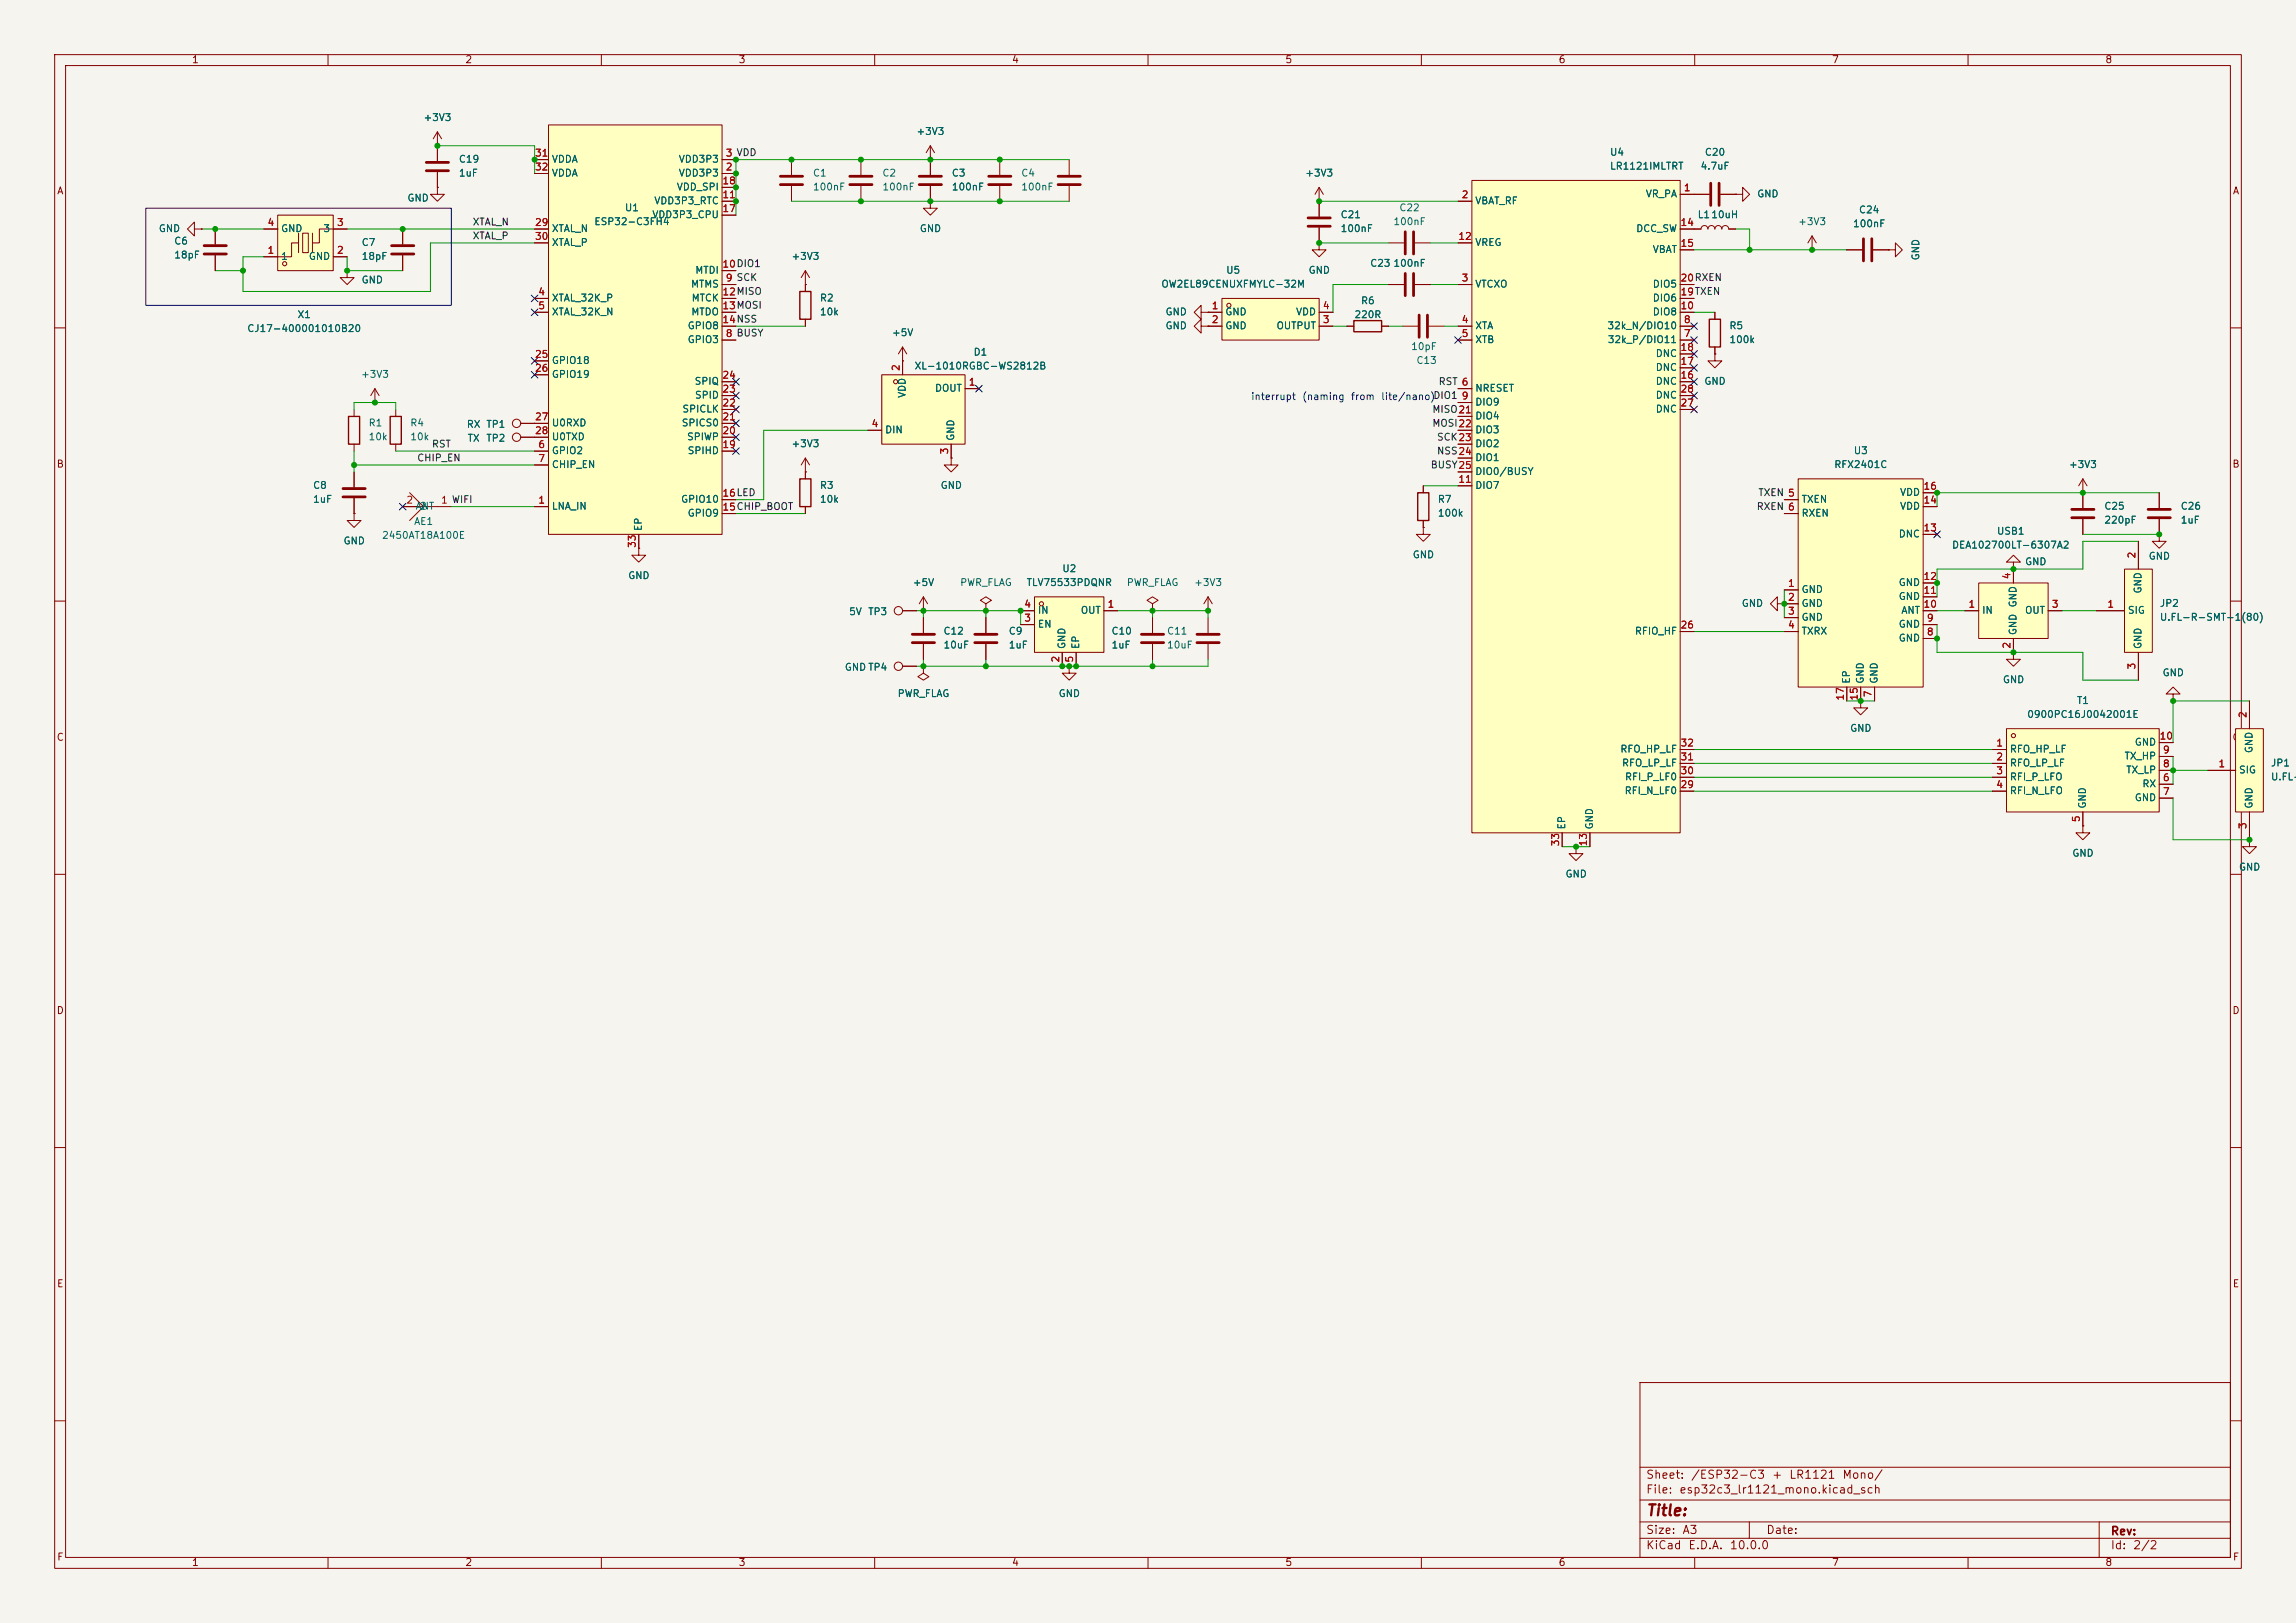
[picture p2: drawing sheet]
<svg xmlns="http://www.w3.org/2000/svg" width="420mm" height="297mm" viewBox="0 0 420 297" stroke-linecap="round" stroke-linejoin="round" font-family="sans-serif">
<defs><g id="words">
<text font-size="2" fill="#840000" x="301" y="277.9">Title:</text>
<g font-size="1.5" fill="#840000">
<text x="301" y="273.7">File:</text>
<text x="301" y="271">Sheet:</text>
<text x="307.1" y="273.7">esp32c3_lr1121_mono.kicad_sch</text>
<text x="309.2" y="271">/ESP32-C3</text>
<text x="324" y="271">+</text>
<text x="327.2" y="271">LR1121</text>
<text x="336.9" y="271">Mono/</text>
<text x="301" y="281.1">Size:</text>
<text x="307.6" y="281.1">A3</text>
<text x="323" y="281.1">Date:</text>
<text x="386" y="281.3">Rev:</text>
<text x="301" y="283.9">KiCad</text>
<text x="308.7" y="283.9">E.D.A.</text>
<text x="316.3" y="283.9">10.0.0</text>
<text x="386" y="283.9">Id:</text>
<text x="390.1" y="283.9">2/2</text>
</g>
<g font-size="1.3" fill="#840000">
<text x="35" y="11.9">1</text>
<text x="85" y="11.9">2</text>
<text x="135" y="11.9">3</text>
<text x="185" y="11.9">4</text>
<text x="235" y="11.9">5</text>
<text x="285" y="11.9">6</text>
<text x="335" y="11.9">7</text>
<text x="385" y="11.9">8</text>
<text x="10.3" y="35.9">A</text>
<text x="408.3" y="35.9">A</text>
<text x="10.3" y="85.9">B</text>
<text x="408.2" y="85.9">B</text>
<text x="10.3" y="135.9">C</text>
<text x="408.2" y="135.9">C</text>
<text x="10.3" y="185.9">D</text>
<text x="408.2" y="185.9">D</text>
<text x="10.3" y="235.9">E</text>
<text x="408.3" y="235.9">E</text>
<text x="10.3" y="285.9">F</text>
<text x="35" y="286.9">1</text>
<text x="85" y="286.9">2</text>
<text x="135" y="286.9">3</text>
<text x="185" y="286.9">4</text>
<text x="235" y="286.9">5</text>
<text x="285" y="286.9">6</text>
<text x="335" y="286.9">7</text>
<text x="385" y="286.9">8</text>
<text x="408.3" y="285.9">F</text>
</g>
<g font-size="1.3" fill="#006464">
<text x="77.4" y="22.5">+3V3</text>
<text x="167.5" y="25">+3V3</text>
<text x="294.4" y="28.8">U4</text>
<text x="311.7" y="28.8">C20</text>
<text x="83.8" y="32.6">1uF</text>
<text x="83.8" y="30.1">C19</text>
<text x="100.8" y="30.1">VDDA</text>
<text x="100.8" y="32.6">VDDA</text>
<text x="123.7" y="35.2">VDD_SPI</text>
<text x="124.1" y="32.6">VDD3P3</text>
<text x="124.1" y="30.1">VDD3P3</text>
<text x="148.6" y="32.6">C1</text>
<text x="148.6" y="35.2">100nF</text>
<text x="161.3" y="32.6">C2</text>
<text x="161.3" y="35.2">100nF</text>
<text x="174" y="32.6">C3</text>
<text x="174" y="35.2">100nF</text>
<text x="186.7" y="32.6">C4</text>
<text x="186.7" y="35.2">100nF</text>
<text x="238.7" y="32.6">+3V3</text>
<text x="294.4" y="31.3">LR1121IMLTRT</text>
<text x="311" y="31.3">4.7uF</text>
<text x="74.4" y="37.2">GND</text>
<text x="108.6" y="41.5">ESP32-C3FH4</text>
<text x="114.2" y="39">U1</text>
<text x="119.2" y="40.2">VDD3P3_CPU</text>
<text x="119.6" y="37.7">VDD3P3_RTC</text>
<text x="245.1" y="40.2">C21</text>
<text x="254.8" y="41.5">100nF</text>
<text x="255.9" y="39">C22</text>
<text x="269.7" y="37.7">VBAT_RF</text>
<text x="300.9" y="36.4">VR_PA</text>
<text x="310.4" y="40.2">L1</text>
<text x="312.9" y="40.2">10uH</text>
<text x="321.3" y="36.4">GND</text>
<text x="328.8" y="41.5">+3V3</text>
<text x="338.8" y="41.9">100nF</text>
<text x="339.9" y="39.3">C24</text>
<text x="28.9" y="42.8">GND</text>
<text x="31.8" y="45.1">C6</text>
<text x="31.8" y="47.6">18pF</text>
<text x="51.3" y="47.9">1</text>
<text x="51.3" y="42.8">GND</text>
<text x="56.4" y="47.9">GND</text>
<text x="59" y="42.8">3</text>
<text x="66" y="45.3">C7</text>
<text x="66" y="47.9">18pF</text>
<text x="100.8" y="42.8">XTAL_N</text>
<text x="100.8" y="45.3">XTAL_P</text>
<text x="144.7" y="47.9">+3V3</text>
<text x="168.1" y="42.8">GND</text>
<text x="245.1" y="42.8">100nF</text>
<text x="269.7" y="45.3">VREG</text>
<text x="299.2" y="42.8">DCC_SW</text>
<text x="302.2" y="46.6">VBAT</text>
<text x="351.4" y="47.8" transform="rotate(-90 351.4 47.8)">GND</text>
<text x="66" y="52.2">GND</text>
<text x="126.3" y="52.9">MTMS</text>
<text x="127.1" y="50.4">MTDI</text>
<text x="212.3" y="52.9">OW2EL89CENUXFMYLC-32M</text>
<text x="224.2" y="50.4">U5</text>
<text x="239.3" y="50.4">GND</text>
<text x="250.5" y="49.1">C23</text>
<text x="254.8" y="49.1">100nF</text>
<text x="269.7" y="52.9">VTCXO</text>
<text x="302.2" y="52.9">DIO5</text>
<text x="54.3" y="58.5">X1</text>
<text x="100.8" y="55.5">XTAL_32K_P</text>
<text x="100.8" y="58">XTAL_32K_N</text>
<text x="126.3" y="58">MTDO</text>
<text x="126.4" y="55.5">MTCK</text>
<text x="149.9" y="55.5">R2</text>
<text x="149.9" y="58">10k</text>
<text x="213.1" y="58">GND</text>
<text x="224" y="58">GND</text>
<text x="237" y="58">VDD</text>
<text x="247.6" y="58.5">220R</text>
<text x="248.8" y="56">R6</text>
<text x="302.2" y="58">DIO8</text>
<text x="302.2" y="55.5">DIO6</text>
<text x="45.1" y="61.1">CJ17-400001010B20</text>
<text x="125.7" y="63.1">GPIO3</text>
<text x="125.7" y="60.6">GPIO8</text>
<text x="163.1" y="61.8">+5V</text>
<text x="178" y="65.4">D1</text>
<text x="213.1" y="60.6">GND</text>
<text x="224" y="60.6">GND</text>
<text x="233.4" y="60.6">OUTPUT</text>
<text x="258" y="64.4">10pF</text>
<text x="269.7" y="60.6">XTA</text>
<text x="269.7" y="63.1">XTB</text>
<text x="293.9" y="60.6">32k_N/DIO10</text>
<text x="294" y="63.1">32k_P/DIO11</text>
<text x="302.8" y="65.6">DNC</text>
<text x="316.2" y="60.6">R5</text>
<text x="316.2" y="63.1">100k</text>
<text x="65.9" y="69.4">+3V3</text>
<text x="100.8" y="66.9">GPIO18</text>
<text x="100.8" y="69.4">GPIO19</text>
<text x="127" y="70.7">SPIQ</text>
<text x="167.2" y="67.9">XL-1010RGBC-WS2812B</text>
<text x="170.9" y="72">DOUT</text>
<text x="259" y="66.9">C13</text>
<text x="269.7" y="72">NRESET</text>
<text x="302.8" y="70.7">DNC</text>
<text x="302.8" y="68.2">DNC</text>
<text x="311.7" y="70.7">GND</text>
<text x="124.7" y="75.8">SPICLK</text>
<text x="127" y="73.3">SPID</text>
<text x="166" y="72.9" transform="rotate(-90 166 72.9)">VDD</text>
<text x="269.7" y="74.5">DIO9</text>
<text x="269.7" y="77.1">DIO4</text>
<text x="302.8" y="75.8">DNC</text>
<text x="302.8" y="73.3">DNC</text>
<text x="67.3" y="78.3">R1</text>
<text x="67.3" y="80.9">10k</text>
<text x="74.9" y="78.3">R4</text>
<text x="74.9" y="80.9">10k</text>
<text x="85.3" y="78.6">RX</text>
<text x="85.4" y="81.1">TX</text>
<text x="88.9" y="81.1">TP2</text>
<text x="88.9" y="78.6">TP1</text>
<text x="100.8" y="83.4">GPIO2</text>
<text x="100.8" y="78.3">U0RXD</text>
<text x="100.8" y="80.9">U0TXD</text>
<text x="124.6" y="78.3">SPICS0</text>
<text x="125.6" y="80.9">SPIWP</text>
<text x="125.7" y="83.4">SPIHD</text>
<text x="144.7" y="82.1">+3V3</text>
<text x="161.8" y="79.6">DIN</text>
<text x="174.9" y="80.8" transform="rotate(-90 174.9 80.8)">GND</text>
<text x="269.7" y="79.6">DIO3</text>
<text x="269.7" y="82.1">DIO2</text>
<text x="339" y="83.4">U3</text>
<text x="57.2" y="89.8">C8</text>
<text x="100.8" y="86">CHIP_EN</text>
<text x="149.9" y="89.8">R3</text>
<text x="172" y="89.8">GND</text>
<text x="269.7" y="89.8">DIO7</text>
<text x="269.7" y="84.7">DIO1</text>
<text x="269.7" y="87.2">DIO0/BUSY</text>
<text x="335.4" y="86">RFX2401C</text>
<text x="378.4" y="86">+3V3</text>
<text x="57.2" y="92.3">1uF</text>
<text x="75.9" y="93.6">ANT</text>
<text x="76.7" y="93.6">2</text>
<text x="100.8" y="93.6">LNA_IN</text>
<text x="124.5" y="92.3">GPIO10</text>
<text x="125.7" y="94.8">GPIO9</text>
<text x="149.9" y="92.3">10k</text>
<text x="262.9" y="92.3">R7</text>
<text x="262.9" y="94.8">100k</text>
<text x="329.4" y="92.3">TXEN</text>
<text x="329.4" y="94.8">RXEN</text>
<text x="347.5" y="93.6">VDD</text>
<text x="347.5" y="91">VDD</text>
<text x="384.8" y="93.6">C25</text>
<text x="398.8" y="93.6">C26</text>
<text x="62.7" y="99.9">GND</text>
<text x="69.8" y="98.9">2450AT18A100E</text>
<text x="75.6" y="96.4">AE1</text>
<text x="117.7" y="97.3" transform="rotate(-90 117.7 97.3)">EP</text>
<text x="347.2" y="98.7">DNC</text>
<text x="357" y="100.7">DEA102700LT-6307A2</text>
<text x="365.2" y="98.1">USB1</text>
<text x="384.8" y="96.1">220pF</text>
<text x="398.8" y="96.1">1uF</text>
<text x="114.8" y="106.3">GND</text>
<text x="166.9" y="107.5">+5V</text>
<text x="175.5" y="107.5">PWR_FLAG</text>
<text x="187.7" y="107.5">TLV75533PDQNR</text>
<text x="194.2" y="105">U2</text>
<text x="206" y="107.5">PWR_FLAG</text>
<text x="218.3" y="107.5">+3V3</text>
<text x="258.3" y="102.5">GND</text>
<text x="347.2" y="107.5">GND</text>
<text x="370.3" y="103.7">GND</text>
<text x="392.9" y="102.7">GND</text>
<text x="155.2" y="112.9">5V</text>
<text x="158.7" y="112.9">TP3</text>
<text x="189.7" y="112.6">IN</text>
<text x="197.6" y="112.6">OUT</text>
<text x="318.5" y="111.4">GND</text>
<text x="329.4" y="108.8">GND</text>
<text x="329.4" y="111.4">GND</text>
<text x="329.4" y="113.9">GND</text>
<text x="347.2" y="110.1">GND</text>
<text x="347.7" y="112.6">ANT</text>
<text x="362.5" y="112.6">IN</text>
<text x="369.2" y="111.3" transform="rotate(-90 369.2 111.3)">GND</text>
<text x="370.3" y="112.6">OUT</text>
<text x="389.1" y="112.6">SIG</text>
<text x="392" y="108.7" transform="rotate(-90 392 108.7)">GND</text>
<text x="395" y="111.4">JP2</text>
<text x="395" y="113.9">U.FL-R-SMT-1(80)</text>
<text x="172.5" y="116.4">C12</text>
<text x="172.5" y="119">10uF</text>
<text x="184.4" y="116.4">C9</text>
<text x="184.4" y="119">1uF</text>
<text x="189.7" y="115.2">EN</text>
<text x="195.2" y="118.9" transform="rotate(-90 195.2 118.9)">GND</text>
<text x="197.7" y="118.9" transform="rotate(-90 197.7 118.9)">EP</text>
<text x="203.2" y="119">1uF</text>
<text x="203.2" y="116.4">C10</text>
<text x="213.4" y="116.4">C11</text>
<text x="213.4" y="119">10uF</text>
<text x="298.9" y="116.4">RFIO_HF</text>
<text x="329.4" y="116.4">TXRX</text>
<text x="347.2" y="117.7">GND</text>
<text x="347.2" y="115.2">GND</text>
<text x="369.2" y="116.3" transform="rotate(-90 369.2 116.3)">GND</text>
<text x="392" y="118.9" transform="rotate(-90 392 118.9)">GND</text>
<text x="154.4" y="123">GND TP4</text>
<text x="338.7" y="125.2" transform="rotate(-90 338.7 125.2)">EP</text>
<text x="341.2" y="125.2" transform="rotate(-90 341.2 125.2)">GND</text>
<text x="343.8" y="125.2" transform="rotate(-90 343.8 125.2)">GND</text>
<text x="366.3" y="125.3">GND</text>
<text x="395.5" y="124.1">GND</text>
<text x="164.1" y="127.9">PWR_FLAG</text>
<text x="193.5" y="127.9">GND</text>
<text x="370.7" y="131.7">0900PC16J0042001E</text>
<text x="379.8" y="129.1">T1</text>
<text x="338.3" y="134.2">GND</text>
<text x="390.4" y="136.8">GND</text>
<text x="412.3" y="137.9" transform="rotate(-90 412.3 137.9)">GND</text>
<text x="296.3" y="138">RFO_HP_LF</text>
<text x="296.6" y="140.6">RFO_LP_LF</text>
<text x="297.1" y="143.1">RFI_P_LF0</text>
<text x="367.5" y="138">RFO_HP_LF</text>
<text x="367.5" y="140.6">RFO_LP_LF</text>
<text x="367.5" y="143.1">RFI_P_LFO</text>
<text x="388.5" y="139.3">TX_HP</text>
<text x="388.8" y="141.8">TX_LP</text>
<text x="409.4" y="141.8">SIG</text>
<text x="415.3" y="140.6">JP1</text>
<text x="415.3" y="143.1">U.FL-R</text>
<text x="297.1" y="145.6">RFI_N_LF0</text>
<text x="367.5" y="145.6">RFI_N_LFO</text>
<text x="381.9" y="148.1" transform="rotate(-90 381.9 148.1)">GND</text>
<text x="390.4" y="146.9">GND</text>
<text x="391.8" y="144.4">RX</text>
<text x="412.3" y="148.1" transform="rotate(-90 412.3 148.1)">GND</text>
<text x="286.6" y="151.9" transform="rotate(-90 286.6 151.9)">EP</text>
<text x="291.7" y="151.9" transform="rotate(-90 291.7 151.9)">GND</text>
<text x="286.3" y="160.9">GND</text>
<text x="379" y="157.1">GND</text>
<text x="409.4" y="159.6">GND</text>
</g>
<g font-size="1.3" fill="#a90000">
<text x="97.7" y="29">31</text>
<text x="132.6" y="29">3 VDD</text>
<text x="132.6" y="29">3</text>
<text x="97.7" y="31.5">32</text>
<text x="132" y="34">18</text>
<text x="132.6" y="31.5">2</text>
<text x="307.9" y="35.3">1</text>
<text x="48.8" y="41.7">4</text>
<text x="61.5" y="41.7">3</text>
<text x="97.7" y="41.7">29</text>
<text x="132" y="36.6">11</text>
<text x="132" y="39.1">17</text>
<text x="267.3" y="36.6">2</text>
<text x="307.3" y="41.7">14</text>
<text x="48.8" y="46.7">1</text>
<text x="61.5" y="46.7">2</text>
<text x="97.7" y="44.2">30</text>
<text x="266.7" y="44.2">12</text>
<text x="307.3" y="45.5">15</text>
<text x="132" y="49.3">10DIO1</text>
<text x="132" y="49.3">10</text>
<text x="132.6" y="51.8">9 SCK</text>
<text x="132.6" y="51.8">9</text>
<text x="267.3" y="51.8">3</text>
<text x="307.3" y="51.8">20RXEN</text>
<text x="307.3" y="51.8">20</text>
<text x="98.4" y="54.4">4</text>
<text x="98.4" y="56.9">5</text>
<text x="132" y="54.4">12MISO</text>
<text x="132" y="56.9">13MOSI</text>
<text x="132" y="59.4">14NSS</text>
<text x="132" y="54.4">12</text>
<text x="132" y="56.9">13</text>
<text x="132" y="59.4">14</text>
<text x="221.5" y="56.9">1</text>
<text x="221.5" y="59.4">2</text>
<text x="241.9" y="59.4">3</text>
<text x="241.9" y="56.9">4</text>
<text x="267.3" y="59.4">4</text>
<text x="307.3" y="56.9">10</text>
<text x="307.3" y="54.4">19TXEN</text>
<text x="307.3" y="54.4">19</text>
<text x="307.9" y="59.4">8</text>
<text x="97.7" y="65.8">25</text>
<text x="132.6" y="62">8 BUSY</text>
<text x="132.6" y="62">8</text>
<text x="267.3" y="62">5</text>
<text x="307.3" y="64.5">18</text>
<text x="307.9" y="62">7</text>
<text x="97.7" y="68.3">26</text>
<text x="132" y="69.6">24</text>
<text x="164.8" y="68" transform="rotate(-90 164.8 68)">2</text>
<text x="177.1" y="70.9">1</text>
<text x="267.3" y="70.9">6</text>
<text x="307.3" y="69.6">16</text>
<text x="307.3" y="67.1">17</text>
<text x="97.7" y="77.2">27</text>
<text x="132" y="77.2">21</text>
<text x="132" y="74.7">22</text>
<text x="132" y="72.1">23</text>
<text x="266.7" y="75.9">21</text>
<text x="267.3" y="73.4">9</text>
<text x="307.3" y="74.7">27</text>
<text x="307.3" y="72.1">28</text>
<text x="97.7" y="79.8">28</text>
<text x="98.4" y="82.3">6</text>
<text x="132" y="82.3">19</text>
<text x="132" y="79.8">20</text>
<text x="159.3" y="78.5">4</text>
<text x="173.7" y="83.3" transform="rotate(-90 173.7 83.3)">3</text>
<text x="266.7" y="78.5">22</text>
<text x="266.7" y="81">23</text>
<text x="266.7" y="83.6">24</text>
<text x="98.4" y="84.8">7</text>
<text x="266.7" y="88.6">11</text>
<text x="266.7" y="86.1">25</text>
<text x="351.7" y="89.9">16</text>
<text x="74.2" y="92.5">2</text>
<text x="80.6" y="92.5">1 WIFI</text>
<text x="98.4" y="92.5">1</text>
<text x="132" y="93.7">15CHIP_BOOT</text>
<text x="132" y="91.2">16LED</text>
<text x="132" y="93.7">15</text>
<text x="132" y="91.2">16</text>
<text x="327" y="91.2">5</text>
<text x="327" y="93.7">6</text>
<text x="351.7" y="92.5">14</text>
<text x="116.6" y="100.4" transform="rotate(-90 116.6 100.4)">33</text>
<text x="351.7" y="97.5">13</text>
<text x="327" y="107.7">1</text>
<text x="351.7" y="106.4">12</text>
<text x="368" y="106.1" transform="rotate(-90 368 106.1)">4</text>
<text x="390.9" y="102.3" transform="rotate(-90 390.9 102.3)">2</text>
<text x="187.3" y="111.5">4</text>
<text x="202.5" y="111.5">1</text>
<text x="327" y="110.2">2</text>
<text x="327" y="112.8">3</text>
<text x="351.7" y="111.5">10</text>
<text x="351.7" y="109">11</text>
<text x="360" y="111.5">1</text>
<text x="375.2" y="111.5">3</text>
<text x="385.4" y="111.5">1</text>
<text x="187.3" y="114">3</text>
<text x="307.3" y="115.3">26</text>
<text x="327" y="115.3">4</text>
<text x="352.4" y="116.6">8</text>
<text x="352.4" y="114">9</text>
<text x="368" y="118.8" transform="rotate(-90 368 118.8)">2</text>
<text x="194.1" y="121.4" transform="rotate(-90 194.1 121.4)">2</text>
<text x="196.6" y="121.4" transform="rotate(-90 196.6 121.4)">5</text>
<text x="390.9" y="122.6" transform="rotate(-90 390.9 122.6)">3</text>
<text x="337.6" y="128.3" transform="rotate(-90 337.6 128.3)">17</text>
<text x="340.1" y="128.3" transform="rotate(-90 340.1 128.3)">15</text>
<text x="342.6" y="127.7" transform="rotate(-90 342.6 127.7)">7</text>
<text x="411.2" y="131.5" transform="rotate(-90 411.2 131.5)">2</text>
<text x="307.3" y="136.9">32</text>
<text x="365.1" y="136.9">1</text>
<text x="394.9" y="135.6">10</text>
<text x="307.3" y="142">30</text>
<text x="307.3" y="139.4">31</text>
<text x="365.1" y="139.4">2</text>
<text x="365.1" y="142">3</text>
<text x="395.5" y="143.3">6</text>
<text x="395.5" y="140.7">8</text>
<text x="395.5" y="138.2">9</text>
<text x="405.7" y="140.7">1</text>
<text x="307.3" y="144.5">29</text>
<text x="365.1" y="144.5">4</text>
<text x="395.5" y="145.8">7</text>
<text x="285.5" y="155" transform="rotate(-90 285.5 155)">33</text>
<text x="290.6" y="155" transform="rotate(-90 290.6 155)">13</text>
<text x="380.7" y="150.6" transform="rotate(-90 380.7 150.6)">5</text>
<text x="411.2" y="151.8" transform="rotate(-90 411.2 151.8)">3</text>
</g>
<g font-size="1.3" fill="#0f0f0f">
<text x="86.4" y="41.6">XTAL_N</text>
<text x="86.4" y="44.1">XTAL_P</text>
<text x="263" y="70.8">RST 6</text>
<text x="261.9" y="75.9">MISO21</text>
<text x="78.9" y="82.2">RST</text>
<text x="261.9" y="78.4">MOSI22</text>
<text x="262.7" y="80.9">SCK23</text>
<text x="262.7" y="83.5">NSS24</text>
<text x="76.2" y="84.7">CHIP_EN</text>
<text x="261.6" y="86">BUSY25</text>
<text x="321.2" y="93.6">RXEN 6</text>
<text x="321.5" y="91.1">TXEN 5</text>
</g>
<g font-size="1.3" fill="#0000c2">
<text x="228.8" y="73.5">interrupt</text>
<text x="238.1" y="73.5">(naming</text>
<text x="247" y="73.5">from</text>
<text x="252.5" y="73.5">lite/nano)DIO1</text>
</g>
</g></defs>
<path d="M0 0h420v297h-420z" fill="#f5f4ef" stroke="#f5f4ef" stroke-width=".18"/>
<g fill="none" stroke="#840000" stroke-width=".18">
<path d="M10 10h400v277h-400zM12 12h396v273h-396zM60 10v2M110 10v2M160 10v2M210 10v2M260 10v2M310 10v2M360 10v2M144.8 29.2v2.8M144.8 34v2.8M170.2 29.2v2.8"/>
<path d="M170.2 34v2.8M182.9 29.2v2.8M182.9 34v2.8M195.6 29.2v2.8M195.6 34v2.8M241.3 36.8v2.8M309.9 35.6h2.8M314.7 35.6h2.8M317.5 35.6h1.3v-1.3l1.2 1.3-1.2 1.2v-1.2M317.5 35.6h.1M39.4 41.9v2.8M39.4 46.7v2.8"/>
<path d="M73.7 41.9v2.8M73.7 46.7v2.8M147.3 52.1h.1M147.3 49.5l-.7 1.3M147.3 49.5l.8 1.3M147.3 49.5v2.6M241.3 41.7v2.8M256.5 59.7h2.8M261.4 59.7h2.8M10 60h2M68.6 73.7h.1M68.6 71.1l-.8 1.3"/>
<path d="M68.6 71.1l.7 1.3M68.6 71.1v2.6M165.1 66h.1M165.1 63.5l-.8 1.3M165.1 63.5l.8 1.3M165.1 63.5v2.5M408 60h2M260.3 96.5v1.3h1.3l-1.3 1.3-1.2-1.3h1.2M260.3 96.5h.1M260.3 88.9v1.3M260.3 95.3v1.2M10 110h2"/>
<path d="M408 110h2M10 160h2M408 160h2M10 210h2M408 210h2M300 253h108v32h-108zM10 260h2M300 278.5h108M300 274.5h108M300 268.5h108M320 278.5v3M384 278.5v6.5"/>
<path d="M408 260h2M60 285v2M110 285v2M160 285v2M210 285v2M260 285v2M300 281.5h108M310 285v2M360 285v2"/>
</g>
<g fill="none" stroke="#840000" stroke-width=".51">
<path d="M142.7 32.3h4.1M142.7 33.8h4.1M168.1 32.3h4.1M168.1 33.8h4.1M180.8 32.3h4.1M180.8 33.8h4.1M193.5 32.3h4.1M193.5 33.8h4.1M239.3 39.9h4M312.9 33.5v4.1M314.5 33.5v4.1M37.3 45h4.1"/>
<path d="M37.3 46.5h4.1M71.6 45h4.1M71.6 46.5h4.1M239.3 41.4h4M259.6 57.7v4M261.1 57.7v4"/>
</g>
<path d="M259.3 90.2h2.1v5.1h-2.1z" fill="none" stroke="#840000" stroke-width=".25"/>
<path d="M161.3 68.6h15.2v12.7h-15.2z" fill="#ffffc2"/>
<g fill="none" stroke="#840000" stroke-width=".18">
<path d="M170.2 36.8v1.3h1.2l-1.2 1.3-1.3-1.3h1.3M170.2 36.8h.1M158.7 78.7h2.6M161.3 68.6h15.2v12.7h-15.2zM165.1 66v2.6M176.5 71.1h2.6M174 81.3v2.5"/>
<circle cx="163.8" cy="69.9" r=".38"/>
</g>
<path d="M269.2 33h38.1v119.4h-38.1z" fill="#ffffc2"/>
<g fill="none" stroke="#840000" stroke-width=".18">
<path d="M266.7 36.8h2.5M269.2 33h38.1v119.4h-38.1zM307.3 35.6h2.6M266.7 52.1h2.5M266.7 59.7h2.5M266.7 44.5h2.5M307.3 52.1h2.6M307.3 59.7h2.6M307.3 57.2h2.6M307.3 41.9h2.6M307.3 45.7h2.6M307.3 54.6h2.6"/>
<path d="M64.8 74.9v1.3M72.4 74.9v1.3M266.7 62.2h2.5M266.7 71.1h2.5M266.7 73.7h2.5M266.7 76.2h2.5M266.7 78.7h2.5M307.3 62.2h2.6M307.3 69.9h2.6M307.3 67.3h2.6M307.3 64.8h2.6M307.3 74.9h2.6"/>
<path d="M307.3 72.4h2.6M64.8 81.3v1.3M64.8 86.4v2.8M64.8 91.2v2.8M72.4 81.3v1.3M266.7 88.9h2.5M266.7 81.3h2.5M266.7 83.8h2.5M266.7 86.4h2.5M307.3 115.6h2.6M307.3 139.7h2.6M307.3 137.2h2.6"/>
<path d="M285.7 152.4v2.5M288.3 154.9v1.3h1.3l-1.3 1.3-1.3-1.3h1.3M288.3 154.9h.1M290.8 152.4v2.5M307.3 144.8h2.6M307.3 142.2h2.6"/>
</g>
<path d="M63.8 76.2h2v5.1h-2zM71.4 76.2h2v5.1h-2z" fill="none" stroke="#840000" stroke-width=".25"/>
<path d="M62.7 89.4h4.1M62.7 90.9h4.1" fill="none" stroke="#840000" stroke-width=".51"/>
<g fill="#ffffc2">
<path d="M50.8 39.4h10.2v10.1h-10.2z"/>
<path d="M55.4 42.7h1v3.5h-1z"/>
</g>
<g fill="none" stroke="#840000" stroke-width=".18">
<path d="M50.8 39.4h10.2v10.1h-10.2zM35.6 41.9v-1.3l-1.3 1.3 1.3 1.3v-1.3h1.2M36.8 41.9h.1M48.3 41.9h2.5M54.6 44.5h-1.3v2.5h-5M54.6 42.7v3.5M55.4 42.7h1v3.5h-1zM57.1 42.7v3.5M61 47h2.5M63.5 41.9h-5.1v2.6h-1.3M63.5 49.5v1.3h1.3l-1.3 1.3-1.3-1.3h1.3M63.5 49.5h.1"/>
<path d="M147.3 52.1v1.2M147.3 58.4v1.3"/>
<circle cx="52.1" cy="48.3" r=".38"/>
</g>
<path d="M146.3 53.3h2v5.1h-2z" fill="none" stroke="#840000" stroke-width=".25"/>
<path d="M367 133.4h28v15.2h-28z" fill="#ffffc2"/>
<g fill="none" stroke="#840000" stroke-width=".18">
<path d="M364.5 137.2h2.5M364.5 139.7h2.5M367 133.4h28v15.2h-28zM395 138.4h2.5M395 135.9h2.5M364.5 142.2h2.5M364.5 144.8h2.5M381 151.1v1.3h1.3l-1.3 1.3-1.3-1.3h1.3M381 151.1h.1M381 148.6v2.5M395 143.5h2.5M395 146.1h2.5"/>
<path d="M395 141h2.5"/>
<circle cx="368.3" cy="134.6" r=".38"/>
</g>
<path d="M388.6 104.1h5.1v15.3h-5.1z" fill="#ffffc2"/>
<g fill="none" stroke="#840000" stroke-width=".18">
<path d="M174 83.8v1.3h1.3l-1.3 1.3-1.3-1.3h1.3M174 83.8h.1M381 90.2h.1M381 87.6v5.4M381 95v2.8M381 87.6l-.8 1.3M381 87.6l.8 1.3M391.2 99.1v5M395 97.8v1.3h1.2l-1.2 1.2-1.3-1.2h1.3M395 97.8h.1M395 90.2v2.8M395 95v2.8"/>
<path d="M165.1 111.8h2.5M180.3 113v2.8M180.3 117.9v2.8M383.5 111.8h5.1M388.6 104.1h5.1v15.3h-5.1zM391.2 119.4v5.1M165.1 121.9h2.5M168.9 121.9v1.3l1 .6-1 .7-1-.7 1-.6M168.9 121.9h.1M411.5 153.7v1.2h1.2l-1.2 1.3-1.3-1.3h1.3M411.5 153.7h.1"/>
<circle cx="164.3" cy="111.8" r=".76"/>
<circle cx="164.3" cy="121.9" r=".76"/>
</g>
<path d="M379 93.2h4M379 94.7h4M392.9 93.2h4.1M392.9 94.7h4.1M178.3 116.1h4.1M178.3 117.6h4.1" fill="none" stroke="#840000" stroke-width=".51"/>
<path d="M408.9 133.4h5.1v15.2h-5.1z" fill="#ffffc2"/>
<path d="M368.3 119.4v1.3h1.3l-1.3 1.2-1.3-1.2h1.3M368.3 119.4h.1M408.9 133.4h5.1v15.2h-5.1zM411.5 128.3v5.1M403.9 141h5M411.5 148.6v5.1" fill="none" stroke="#840000" stroke-width=".18"/>
<path d="M361.9 106.7h12.7v10.1h-12.7z" fill="#ffffc2"/>
<path d="M359.4 111.8h2.5M361.9 106.7h12.7v10.1h-12.7zM368.3 102.9h1.3l-1.3-1.3-1.3 1.3h1.3v1.2M368.3 104.1h.1M368.3 104.1v2.6M368.3 116.8v2.6M374.6 111.8h2.6" fill="none" stroke="#840000" stroke-width=".18"/>
<path d="M100.3 22.9h31.8v74.9h-31.8z" fill="#ffffc2"/>
<g fill="none" stroke="#840000" stroke-width=".18">
<path d="M97.8 31.8h2.5M97.8 29.2h2.5M100.3 22.9h31.8v74.9h-31.8zM132.1 31.8h2.5M132.1 29.2h2.5M132.1 36.8h2.5M132.1 39.4h2.5M132.1 34.3h2.5M157.5 29.2v2.8M157.5 34v2.8M170.2 29.2h.1M170.2 26.7l-.8 1.2"/>
<path d="M170.2 26.7l.7 1.2M170.2 26.7v2.5M97.8 54.6h2.5M97.8 57.2h2.5M97.8 41.9h2.5M97.8 44.5h2.5M132.1 54.6h2.5M132.1 57.2h2.5M132.1 52.1h2.5M132.1 49.5h2.5M132.1 59.7h2.5M313.7 57.2v1.2"/>
<path d="M97.8 77.5h2.5M97.8 66h2.5M97.8 68.6h2.5M132.1 62.2h2.5M132.1 77.5h2.5M132.1 74.9h2.5M132.1 72.4h2.5M132.1 69.9h2.5M313.7 64.8v1.2h1.3l-1.3 1.3-1.3-1.3h1.3M313.7 64.8h.1M313.7 63.5v1.3M97.8 92.7h2.5"/>
<path d="M97.8 82.6h2.5M97.8 85.1h2.5M97.8 80h2.5M116.8 97.8v2.5M132.1 82.6h2.5M132.1 94h2.5M132.1 91.4h2.5M132.1 80h2.5M147.3 86.4h.1M147.3 83.8l-.7 1.3M147.3 83.8l.8 1.3M147.3 83.8v3.8"/>
<path d="M147.3 92.7v1.3M168.9 111.8h.1M168.9 109.2v2.6M168.9 113v2.8M168.9 117.9v2.8M168.9 109.2l-.8 1.3M168.9 109.2l.8 1.3M180.3 110.5l1.1-.6-1.1-.7-1 .7 1 .6v1.3M180.3 111.8h.1M195.6 121.9v1.3h1.2l-1.2 1.3-1.3-1.3h1.3M195.6 121.9h.1M397.5 127h1.3l-1.3-1.3-1.3 1.3h1.3v1.3"/>
<path d="M397.5 128.3h.1"/>
</g>
<path d="M155.4 32.3h4.1M155.4 33.8h4.1M166.9 116.1h4M166.9 117.6h4" fill="none" stroke="#840000" stroke-width=".51"/>
<path d="M312.7 58.4h2v5.1h-2zM146.3 87.6h2v5.1h-2z" fill="none" stroke="#840000" stroke-width=".25"/>
<path d="M223.5 54.6h17.8v7.6h-17.8z" fill="#ffffc2"/>
<g fill="none" stroke="#840000" stroke-width=".18">
<path d="M219.7 57.2v-1.3l-1.3 1.3 1.3 1.2v-1.2h1.3M219.7 59.7v-1.3l-1.3 1.3 1.3 1.3v-1.3h1.3M221 57.2h.1M221 59.7h.1M221 57.2h2.5M221 59.7h2.5M223.5 54.6h17.8v7.6h-17.8zM241.3 44.5v1.2h1.3l-1.3 1.3-1.3-1.3h1.3M241.3 44.5h.1M241.3 57.2h2.5M241.3 59.7h2.5M331.5 45.7h.1"/>
<path d="M331.5 43.2l-.8 1.3M331.5 43.2l.7 1.3M331.5 43.2v2.5M337.8 45.7h2.8M342.6 45.7h2.8M345.4 45.7h1.3v-1.2l1.3 1.2-1.3 1.3v-1.3M345.4 45.7h.1M73.7 92.7h8.8M74.9 90.2l2.6 2.5-2.6 2.6"/>
<circle cx="224.8" cy="55.9" r=".38"/>
</g>
<path d="M340.9 43.7v4.1M342.4 43.7v4.1" fill="none" stroke="#840000" stroke-width=".51"/>
<path d="M189.2 109.2h12.7v10.2h-12.7z" fill="#ffffc2"/>
<g fill="none" stroke="#840000" stroke-width=".18">
<path d="M309.9 41.9h1.2a.64 .64 0 0 1 .7-.6 .64 .64 0 0 1 .6 .6 .64 .64 0 0 1 .7-.6 .64 .64 0 0 1 .6 .6 .64 .64 0 0 1 .6-.6 .64 .64 0 0 1 .7 .6 .64 .64 0 0 1 .6-.6 .64 .64 0 0 1 .6 .6h1.3M186.7 111.8h2.5M186.7 114.3h2.5M189.2 109.2h12.7v10.2h-12.7zM194.3 119.4v2.5M196.8 119.4v2.5M201.9 111.8h2.6"/>
<circle cx="190.5" cy="110.5" r=".38"/>
</g>
<path d="M328.9 87.6h22.9v38.1h-22.9z" fill="#ffffc2"/>
<g fill="none" stroke="#840000" stroke-width=".18">
<path d="M80 34.3v1.3h1.3l-1.3 1.2-1.3-1.2h1.3M80 34.3h.1M80 26.7h.1M80 24.1v5.4M80 31.5v2.8M80 24.1l-.8 1.3M80 24.1l.8 1.3M97.8 31.8h2.5M97.8 29.2h2.5M132.1 31.8h2.5M132.1 29.2h2.5M132.1 36.8h2.5"/>
<path d="M132.1 39.4h2.5M132.1 34.3h2.5M170.2 29.2h.1M170.2 36.8h.1M170.2 29.2v2.8M170.2 34v2.8M241.3 36.8h.1M241.3 34.3l-.8 1.3M241.3 34.3l.8 1.3M241.3 34.3v5.3M266.7 36.8h2.5M307.3 35.6h5.4"/>
<path d="M314.7 35.6h2.8M317.5 35.6h.1M36.8 41.9h.1M39.4 41.9v2.8M39.4 46.7v2.8M48.3 47h2.5M48.3 41.9h2.5M61 47h2.5M61 41.9h2.5M63.5 49.5h.1M73.7 41.9v2.8M73.7 46.7v2.8"/>
<path d="M97.8 44.5h2.5M97.8 41.9h2.5M97.8 57.2h2.5M97.8 54.6h2.5M132.1 52.1h2.5M132.1 59.7h2.5M132.1 57.2h2.5M132.1 54.6h2.5M132.1 49.5h2.5M147.3 52.1h.1M147.3 52.1v1.2M147.3 58.4v1.3"/>
<path d="M221 57.2h.1M221 59.7h.1M221 59.7h2.5M221 57.2h2.5M241.3 44.5h.1M241.3 41.7v2.8M241.3 59.7h2.5M241.3 57.2h2.5M246.4 59.7h1.2M252.7 59.7h1.3M254 52.1h2.8M254 44.5h2.8"/>
<path d="M258.8 52.1h2.8M258.8 44.5h2.8M266.7 52.1h2.5M266.7 59.7h2.5M266.7 44.5h2.5M307.3 52.1h2.6M307.3 59.7h2.6M307.3 41.9h3.8M307.3 57.2h2.6M307.3 54.6h2.6M307.3 45.7h2.6M313.7 57.2v1.2"/>
<path d="M316.2 41.9h1.3M337.8 45.7h2.8M342.6 45.7h2.8M345.4 45.7h.1M95.2 77.5h5.1M97.8 66h2.5M97.8 68.6h2.5M132.1 77.5h2.5M132.1 62.2h2.5M132.1 74.9h2.5M132.1 72.4h2.5M132.1 69.9h2.5"/>
<path d="M158.7 78.7h2.6M165.1 66h.1M165.1 66v2.6M176.5 71.1h2.6M266.7 71.1h2.5M266.7 78.7h2.5M266.7 62.2h2.5M266.7 73.7h2.5M266.7 76.2h2.5M307.3 62.2h2.6M307.3 74.9h2.6M307.3 72.4h2.6"/>
<path d="M307.3 69.9h2.6M307.3 67.3h2.6M307.3 64.8h2.6M313.7 64.8h.1M313.7 63.5v1.3M64.8 94v1.3h1.2l-1.2 1.2-1.3-1.2h1.3M64.8 94h.1M64.8 86.4v2.8M64.8 91.2v2.8M95.2 80h5.1M97.8 92.7h2.5M97.8 82.6h2.5"/>
<path d="M97.8 85.1h2.5M116.8 97.8v2.5M132.1 91.4h2.5M132.1 94h2.5M132.1 80h2.5M132.1 82.6h2.5M147.3 86.4h.1M147.3 86.4v1.2M147.3 92.7v1.3M174 83.8h.1M174 81.3v2.5M260.3 96.5h.1"/>
<path d="M260.3 88.9v1.3M260.3 95.3v1.2M266.7 88.9h2.5M266.7 81.3h2.5M266.7 83.8h2.5M266.7 86.4h2.5M326.4 91.4h2.5M326.4 94h2.5M328.9 87.6h22.9v38.1h-22.9zM351.8 97.8h2.5M351.8 92.7h2.5M351.8 90.2h2.5"/>
<path d="M381 90.2h.1M381 90.2v2.8M381 95v2.8M391.2 99.1v5M395 97.8h.1M395 90.2v2.8M395 95v2.8M116.8 100.3v1.3h1.3l-1.3 1.3-1.2-1.3h1.2M116.8 100.3h.1M165.1 111.8h2.5M168.9 111.8h.1M168.9 113v2.8"/>
<path d="M168.9 117.9v2.8M180.3 113v2.8M180.3 117.9v2.8M186.7 114.3h2.5M186.7 111.8h2.5M194.3 119.4v2.5M196.8 119.4v2.5M201.9 111.8h2.6M210.8 110.5l1-.6-1-.7-1 .7 1 .6v1.3M210.8 111.8h.1M210.8 113v2.8M210.8 117.9v2.8"/>
<path d="M221 111.8h.1M221 109.2l-.8 1.3M221 109.2l.7 1.3M221 109.2v2.6M221 113v2.8M221 117.9v2.8M307.3 115.6h2.6M325.1 110.5v-1.3l-1.3 1.3 1.3 1.3v-1.3h1.3M326.4 110.5h.1M326.4 108h2.5M326.4 110.5h2.5M326.4 113h2.5"/>
<path d="M326.4 115.6h2.5M351.8 116.8h2.5M351.8 114.3h2.5M351.8 111.8h2.5M351.8 109.2h2.5M351.8 106.7h2.5M359.4 111.8h2.5M368.3 104.1h.1M368.3 119.4h.1M368.3 104.1v2.6M368.3 116.8v2.6M374.6 111.8h2.6"/>
<path d="M383.5 111.8h5.1M391.2 119.4v5.1M165.1 121.9h2.5M168.9 121.9h.1M195.6 121.9h.1M307.3 137.2h2.6M307.3 139.7h2.6M337.8 125.7v2.6M340.4 128.3v1.2h1.2l-1.2 1.3-1.3-1.3h1.3M340.4 128.3h.1M340.4 125.7v2.6M342.9 125.7v2.6"/>
<path d="M364.5 137.2h2.5M364.5 139.7h2.5M395 138.4h2.5M395 135.9h2.5M397.5 128.3h.1M411.5 128.3v5.1M285.7 152.4v2.5M288.3 154.9h.1M290.8 152.4v2.5M307.3 142.2h2.6M307.3 144.8h2.6M364.5 142.2h2.5"/>
<path d="M364.5 144.8h2.5M381 151.1h.1M381 148.6v2.5M395 141h2.5M395 143.5h2.5M395 146.1h2.5M403.9 141h5M411.5 153.7h.1M411.5 148.6v5.1"/>
<circle cx="94.5" cy="77.5" r=".76"/>
<circle cx="94.5" cy="80" r=".76"/>
</g>
<path d="M78 29.7h4M78 31.2h4M257 42.4v4.1M257 50v4.1M258.6 42.4v4.1M258.6 50v4.1M208.8 116.1h4.1M208.8 117.6h4.1M218.9 116.1h4.1M218.9 117.6h4.1" fill="none" stroke="#840000" stroke-width=".51"/>
<path d="M247.6 58.7h5.1v2h-5.1z" fill="none" stroke="#840000" stroke-width=".25"/>
<g fill="none" stroke="#009600" stroke-width=".18">
<path d="M80 26.7h17.8v5.1M144.8 36.8h50.8M195.6 29.2h-61v10.2M241.3 36.8h25.4M36.8 41.9h11.5M39.4 49.5h5M63.5 41.9h34.3M63.5 47v2.5h10.2M97.8 44.5h-19.1v8.8h-34.3v-6.3h3.9M134.6 59.7h12.7M241.3 44.5h12.7M243.8 59.7h2.6"/>
<path d="M254 59.7h2.5M254 52.1h-10.2v5.1M261.6 44.5h5.1M261.6 52.1h5.1M264.2 59.7h2.5M309.9 45.7h27.9M309.9 57.2h3.8M317.5 41.9h2.5v3.8M64.8 74.9v-1.2h7.6v1.2M158.7 78.7h-19v12.7h-5.1M64.8 82.6v3.8M64.8 85.1h33"/>
<path d="M72.4 82.6h25.4M82.5 92.7h15.3M134.6 94h12.7M260.3 88.9h6.4M381 97.8h14M391.2 99.1h-10.2v5h-26.7v5.1M395 90.2h-40.7v2.5M167.6 111.8h19.1v2.5M168.9 111.8v1.2M180.3 111.8v1.2M204.5 111.8h16.5v1.2M210.8 111.8v1.2"/>
<path d="M309.9 115.6h16.5M326.4 108v5M354.3 111.8h5.1M354.3 114.3v5.1h26.7v5.1h10.2M377.2 111.8h6.3M168.9 120.7v1.2M180.3 120.7v1.2M210.8 120.7v1.2M221 120.7v1.2h-53.4M309.9 139.7h54.6M309.9 137.2h54.6M337.8 128.3h5.1"/>
<path d="M397.5 138.4v5.1M411.5 128.3h-14v7.6M285.7 154.9h5.1M309.9 142.2h54.6M309.9 144.8h54.6M397.5 141h6.4M397.5 146.1v7.6h14"/>
</g>
<g fill="none" stroke="#000084" stroke-width=".18">
<path d="M97.2 56.5l1.2 1.3M97.2 54l1.2 1.2M98.4 56.5l-1.2 1.3M98.4 54l-1.2 1.2M309.3 59.1l1.2 1.2M310.5 59.1l-1.2 1.2M97.2 68l1.2 1.2M97.2 65.4l1.2 1.2M98.4 68l-1.2 1.2M98.4 65.4l-1.2 1.2M134 69.2l1.2 1.3M134 74.3l1.2 1.2"/>
<path d="M134 76.9l1.2 1.2M134 79.4l1.2 1.2M134 71.8l1.2 1.2M135.2 69.2l-1.2 1.3M135.2 74.3l-1.2 1.2M135.2 76.9l-1.2 1.2M135.2 79.4l-1.2 1.2M135.2 71.8l-1.2 1.2M178.5 70.5l1.2 1.2M179.7 70.5l-1.2 1.2M266.1 61.6l1.2 1.2M267.3 61.6l-1.2 1.2"/>
<path d="M309.3 74.3l1.2 1.2M309.3 64.2l1.2 1.2M309.3 61.6l1.2 1.2M309.3 66.7l1.2 1.2M309.3 71.8l1.2 1.2M309.3 69.2l1.2 1.3M310.5 74.3l-1.2 1.2M310.5 64.2l-1.2 1.2M310.5 61.6l-1.2 1.2M310.5 66.7l-1.2 1.2M310.5 71.8l-1.2 1.2M310.5 69.2l-1.2 1.3"/>
<path d="M73.1 92.1l1.2 1.2M74.3 92.1l-1.2 1.2M134 81.9l1.2 1.3M135.2 81.9l-1.2 1.3M353.7 97.2l1.2 1.2M354.9 97.2l-1.2 1.2"/>
</g>
<path d="M26.7 38.1h55.8v17.8h-55.8z" fill="none" stroke="#0000c2" stroke-width=".18"/>
<g fill="#009600" stroke="#009600" stroke-width=".18">
<circle cx="73.7" cy="41.9" r=".46"/>
<circle cx="68.6" cy="73.7" r=".46"/>
<circle cx="44.4" cy="49.5" r=".46"/>
<circle cx="39.4" cy="41.9" r=".46"/>
<circle cx="63.5" cy="49.5" r=".46"/>
<circle cx="168.9" cy="111.8" r=".46"/>
<circle cx="180.3" cy="111.8" r=".46"/>
<circle cx="168.9" cy="121.9" r=".46"/>
<circle cx="180.3" cy="121.9" r=".46"/>
<circle cx="195.6" cy="121.9" r=".46"/>
<circle cx="194.3" cy="121.9" r=".46"/>
<circle cx="196.8" cy="121.9" r=".46"/>
<circle cx="182.9" cy="36.8" r=".46"/>
<circle cx="241.3" cy="44.5" r=".46"/>
<circle cx="241.3" cy="36.8" r=".46"/>
<circle cx="186.7" cy="111.8" r=".46"/>
<circle cx="221" cy="111.8" r=".46"/>
<circle cx="210.8" cy="121.9" r=".46"/>
<circle cx="210.8" cy="111.8" r=".46"/>
<circle cx="170.2" cy="29.2" r=".46"/>
<circle cx="157.5" cy="36.8" r=".46"/>
<circle cx="182.9" cy="29.2" r=".46"/>
<circle cx="134.6" cy="31.8" r=".46"/>
<circle cx="134.6" cy="34.3" r=".46"/>
<circle cx="134.6" cy="36.8" r=".46"/>
<circle cx="144.8" cy="29.2" r=".46"/>
<circle cx="157.5" cy="29.2" r=".46"/>
<circle cx="170.2" cy="36.8" r=".46"/>
<circle cx="97.8" cy="29.2" r=".46"/>
<circle cx="134.6" cy="29.2" r=".46"/>
<circle cx="64.8" cy="85.1" r=".46"/>
<circle cx="80" cy="26.7" r=".46"/>
<circle cx="326.4" cy="110.5" r=".46"/>
<circle cx="354.3" cy="116.8" r=".46"/>
<circle cx="354.3" cy="106.7" r=".46"/>
<circle cx="320" cy="45.7" r=".46"/>
<circle cx="331.5" cy="45.7" r=".46"/>
<circle cx="354.3" cy="90.2" r=".46"/>
<circle cx="381" cy="90.2" r=".46"/>
<circle cx="397.5" cy="128.3" r=".46"/>
<circle cx="397.5" cy="141" r=".46"/>
<circle cx="368.3" cy="119.4" r=".46"/>
<circle cx="368.3" cy="104.1" r=".46"/>
<circle cx="411.5" cy="153.7" r=".46"/>
<circle cx="395" cy="97.8" r=".46"/>
<circle cx="340.4" cy="128.3" r=".46"/>
<circle cx="288.3" cy="154.9" r=".46"/>
</g>
<use href="#words"/>
</svg>
